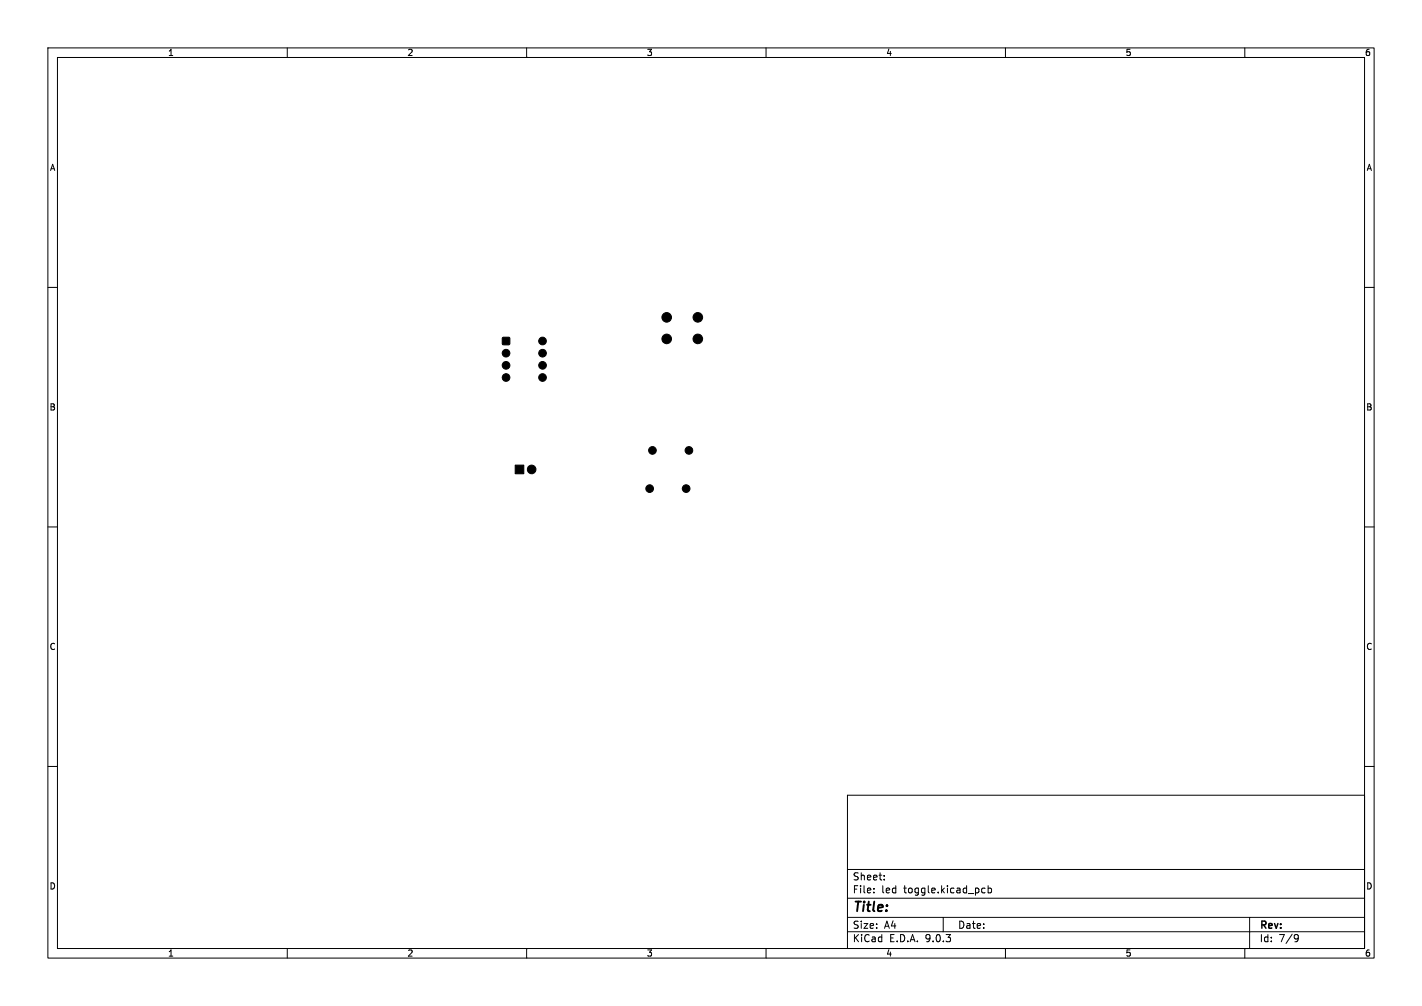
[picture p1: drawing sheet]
<svg xmlns="http://www.w3.org/2000/svg" width="297mm" height="210mm" viewBox="0 0 297 210" stroke-linecap="round" stroke-linejoin="round" font-family="sans-serif">
<defs><g id="words">
<text font-size="2.8" x="178" y="190.9">Title:</text>
<g font-size="2.1">
<text x="178" y="184">Sheet:</text>
<text x="178" y="186.7">File:</text>
<text x="184.1" y="186.7">led</text>
<text x="188.8" y="186.7">toggle.kicad_pcb</text>
<text x="178" y="196.9">KiCad</text>
<text x="178" y="194.1">Size:</text>
<text x="184.7" y="194.1">A4</text>
<text x="185.7" y="196.9">E.D.A.</text>
<text x="193.3" y="196.9">9.0.3</text>
<text x="200" y="194.1">Date:</text>
<text x="263" y="194.3">Rev:</text>
<text x="263" y="196.9">Id:</text>
<text x="267.1" y="196.9">7/9</text>
</g>
<g font-size="1.8">
<text x="35" y="11.9">1</text>
<text x="85" y="11.9">2</text>
<text x="135" y="11.9">3</text>
<text x="185" y="11.9">4</text>
<text x="235" y="11.9">5</text>
<text x="285" y="11.9">6</text>
<text x="10.3" y="35.9">A</text>
<text x="285.4" y="35.9">A</text>
<text x="10.3" y="85.9">B</text>
<text x="285.3" y="85.9">B</text>
<text x="10.3" y="135.9">C</text>
<text x="285.3" y="135.9">C</text>
<text x="10.3" y="185.9">D</text>
<text x="285.3" y="185.9">D</text>
<text x="35" y="199.9">1</text>
<text x="85" y="199.9">2</text>
<text x="135" y="199.9">3</text>
<text x="185" y="199.9">4</text>
<text x="235" y="199.9">5</text>
<text x="285" y="199.9">6</text>
</g>
</g></defs>
<g fill="none" stroke="#000" stroke-width=".21">
<path d="M10 10h277v190h-277zM12 12h273v186h-273zM60 10v2M110 10v2M160 10v2M210 10v2M260 10v2M10 60h2M285 60h2M10 110h2M285 110h2M10 160h2"/>
<path d="M177 166h108v32h-108zM285 160h2M60 198v2M110 198v2M160 198v2M177 194.5h108M177 191.5h108M177 187.5h108M177 181.5h108M182.5 186.3v.1M182.5 185.5v.1M184.7 183.6v.1"/>
<path d="M184.7 182.8v.1M197 191.5v3M205.1 186.3l.2 .1 .4-.1M205.7 185.5l-.4-.1-.2 .1M206.4 185.5l.4-.1 .3 .3-.1 .6h-.6M206.4 184.9v1.5M210 198v2M260 198v2M261 191.5v6.5M270.6 195.1l.5 .1a.99 .99 0 0 1-.4 1.4h-.2M271.2 195.7l-.3 .3h-.3"/>
</g>
<g fill="#000" stroke="#000" stroke-width=".21">
<path d="M105 70.5h1.4v1.4h-1.4zM107.6 97.1h1.8v1.8h-1.8z"/>
<circle cx="105.7" cy="73.7" r=".8"/>
<circle cx="105.7" cy="76.3" r=".8"/>
<circle cx="105.7" cy="78.8" r=".8"/>
<circle cx="113.3" cy="78.8" r=".8"/>
<circle cx="113.3" cy="76.3" r=".8"/>
<circle cx="113.3" cy="73.7" r=".8"/>
<circle cx="113.3" cy="71.2" r=".8"/>
<circle cx="139.2" cy="66.2" r="1"/>
<circle cx="139.2" cy="70.7" r="1"/>
<circle cx="145.7" cy="66.2" r="1"/>
<circle cx="145.7" cy="70.7" r="1"/>
<circle cx="111" cy="98" r=".9"/>
<circle cx="136.3" cy="94" r=".8"/>
<circle cx="143.9" cy="94" r=".8"/>
<circle cx="135.7" cy="102" r=".8"/>
<circle cx="143.3" cy="102" r=".8"/>
</g>
<use href="#words"/>
</svg>
